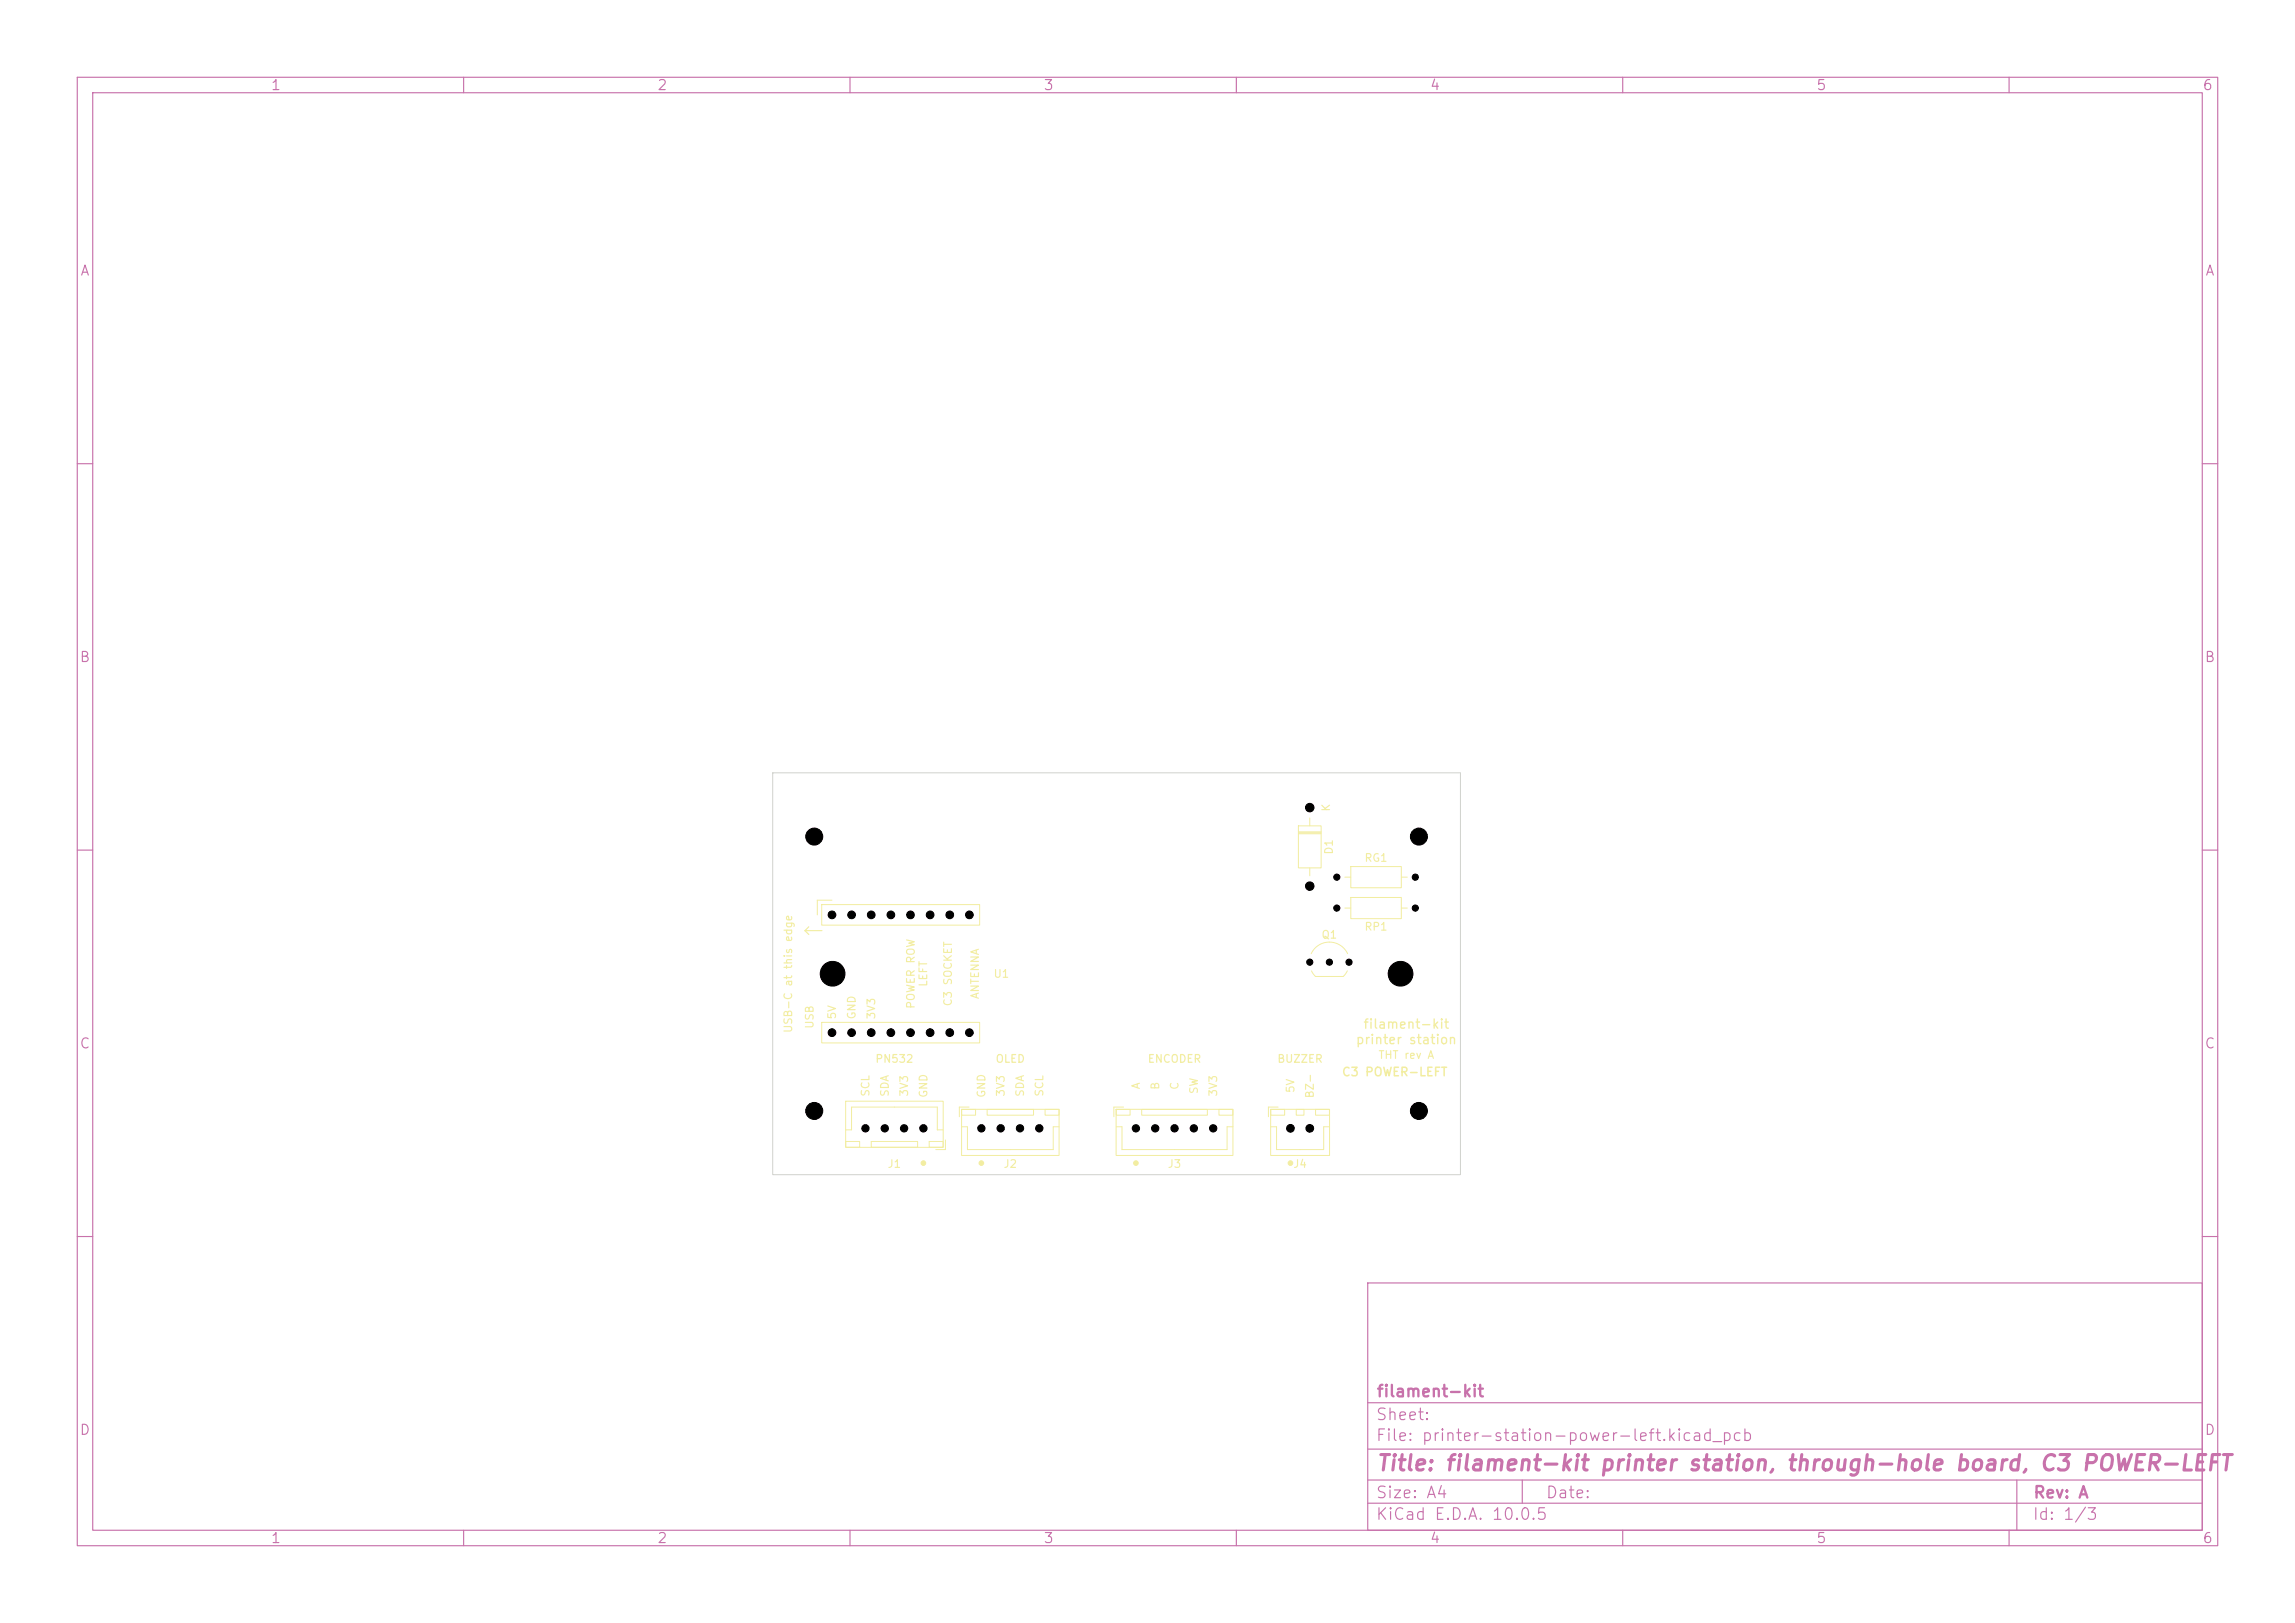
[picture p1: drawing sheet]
<svg xmlns="http://www.w3.org/2000/svg" width="297mm" height="210mm" viewBox="0 0 297 210" stroke-linecap="round" stroke-linejoin="round" font-family="sans-serif">
<defs><g id="words">
<text font-size="2" fill="#c872ab" x="178" y="190.8">Title: filament-kit printer station, through-hole board, C3 POWER-LEFT</text>
<g font-size="1.5" fill="#c872ab">
<text x="178" y="184.1">Sheet:</text>
<text x="178" y="181.1">filament-kit</text>
<text x="178" y="186.8">File: printer-station-power-left.kicad_pcb</text>
<text x="178" y="197">KiCad E.D.A. 10.0.5</text>
<text x="178" y="194.2">Size: A4</text>
<text x="200" y="194.2">Date:</text>
<text x="263" y="197">Id: 1/3</text>
<text x="263" y="194.2">Rev: A</text>
</g>
<g font-size="1.3" fill="#c872ab">
<text x="35" y="12">1</text>
<text x="85" y="12">2</text>
<text x="135" y="12">3</text>
<text x="185" y="12">4</text>
<text x="235" y="12">5</text>
<text x="285" y="12">6</text>
<text x="10.3" y="36">A</text>
<text x="285.3" y="36">A</text>
<text x="10.2" y="86">B</text>
<text x="285.2" y="86">B</text>
<text x="10.2" y="136">C</text>
<text x="285.2" y="136">C</text>
<text x="10.2" y="186">D</text>
<text x="285.2" y="186">D</text>
<text x="35" y="200">1</text>
<text x="85" y="200">2</text>
<text x="135" y="200">3</text>
<text x="185" y="200">4</text>
<text x="235" y="200">5</text>
<text x="285" y="200">6</text>
</g>
<g font-size="1.2" fill="#f2eda1">
<text x="175.4" y="135.4">printer station</text>
<text x="176.3" y="133.4">filament-kit</text>
</g>
<text font-size="1.1" fill="#f2eda1" x="173.6" y="139.5">C3 POWER-LEFT</text>
<g font-size="1" fill="#f2eda1">
<text x="172.4" y="105.1" transform="rotate(-90 172.4 105.1)">K</text>
<text x="172.7" y="110.7" transform="rotate(-90 172.7 110.7)">D1</text>
<text x="176.5" y="111.8">RG1</text>
<text x="170.9" y="121.7">Q1</text>
<text x="176.5" y="120.7">RP1</text>
<text x="108.4" y="132" transform="rotate(-90 108.4 132)">5V</text>
<text x="111" y="132" transform="rotate(-90 111 132)">GND</text>
<text x="113.5" y="132" transform="rotate(-90 113.5 132)">3V3</text>
<text x="118.6" y="130.6" transform="rotate(-90 118.6 130.6)">POWER ROW</text>
<text x="120.2" y="127.8" transform="rotate(-90 120.2 127.8)">LEFT</text>
<text x="123.4" y="130.3" transform="rotate(-90 123.4 130.3)">C3 SOCKET</text>
<text x="126.9" y="129.4" transform="rotate(-90 126.9 129.4)">ANTENNA</text>
<text x="128.5" y="126.8">U1</text>
<text x="102.8" y="133.7" transform="rotate(-90 102.8 133.7)">USB-C at this edge</text>
<text x="105.5" y="133.2" transform="rotate(-90 105.5 133.2)">USB</text>
<text x="113.2" y="137.8">PN532</text>
<text x="128.8" y="137.8">OLED</text>
<text x="148.4" y="137.8">ENCODER</text>
<text x="165.2" y="137.8">BUZZER</text>
<text x="178.3" y="137.3">THT rev A</text>
<text x="112.8" y="142" transform="rotate(-90 112.8 142)">SCL</text>
<text x="115.3" y="142" transform="rotate(-90 115.3 142)">SDA</text>
<text x="117.8" y="142" transform="rotate(-90 117.8 142)">3V3</text>
<text x="120.3" y="142.1" transform="rotate(-90 120.3 142.1)">GND</text>
<text x="127.8" y="142.1" transform="rotate(-90 127.8 142.1)">GND</text>
<text x="130.3" y="142" transform="rotate(-90 130.3 142)">3V3</text>
<text x="132.8" y="142" transform="rotate(-90 132.8 142)">SDA</text>
<text x="135.3" y="142" transform="rotate(-90 135.3 142)">SCL</text>
<text x="147.8" y="141" transform="rotate(-90 147.8 141)">A</text>
<text x="150.3" y="141.1" transform="rotate(-90 150.3 141.1)">B</text>
<text x="152.8" y="141.1" transform="rotate(-90 152.8 141.1)">C</text>
<text x="155.3" y="141.6" transform="rotate(-90 155.3 141.6)">SW</text>
<text x="157.8" y="142" transform="rotate(-90 157.8 142)">3V3</text>
<text x="167.8" y="141.5" transform="rotate(-90 167.8 141.5)">5V</text>
<text x="170.3" y="142.2" transform="rotate(-90 170.3 142.2)">BZ-</text>
<text x="114.8" y="151.4">J1</text>
<text x="129.8" y="151.4">J2</text>
<text x="151" y="151.4">J3</text>
<text x="167.3" y="151.4">J4</text>
</g>
</g></defs>
<g fill="none" stroke="#c872ab" stroke-width=".15">
<path d="M10 10h277v190h-277zM12 12h273v186h-273zM60 10v2M110 10v2M160 10v2M210 10v2M260 10v2M10 60h2M285 60h2M10 110h2M285 110h2M10 160h2"/>
<path d="M177 166h108v32h-108zM285 160h2M60 198v2M110 198v2M160 198v2M177 194.5h108M177 191.5h108M177 187.5h108M177 181.5h108M197 191.5v3M210 198v2M260 198v2"/>
<path d="M261 191.5v6.5"/>
</g>
<g fill="#f2eda1" stroke="#f2eda1" stroke-width=".13">
<circle cx="119.5" cy="150.5" r=".3"/>
<circle cx="127" cy="150.5" r=".3"/>
<circle cx="147" cy="150.5" r=".3"/>
<circle cx="167" cy="150.5" r=".3"/>
</g>
<g fill="none" stroke="#f2eda1" stroke-width=".13">
<path d="M106.3 117.1h20.5v2.6h-20.5zM107.7 116.5h-1.9v1.9M168 106.9h3v5.4h-3zM168 107.6h3M168 107.8h3M168 107.9h3M169.5 105.8v1.1M169.5 112.3v1M174 113.5h.8M174 117.5h.8M174.8 112.1h6.5v2.8h-6.5zM174.8 116.1h6.5v2.8h-6.5z"/>
<path d="M181.4 113.5h.7M181.4 117.5h.7M106.3 132.3h20.5v2.6h-20.5zM169.7 123.4a2.6 2.6 0 0 1 2.3-1.5 2.6 2.6 0 0 1 2.4 1.5M169.7 125.6l.5 .8h3.6l.6-.8M109.4 142.5h12.7v6h-12.7zM109.4 146.2h.8v-2.9h11.1v2.9h.7M109.5 147.7h1.7v.8h-1.7zM112.8 147.7h6v.8h-6zM120.2 147.7h1.9v.8h-1.9zM122.4 147.5v1.3h-1.3M124.4 143.5h12.7v6h-12.7z"/>
<path d="M124.4 145.8h.8v3h11.1v-3h.7M124.5 143.5h1.7v.8h-1.7zM125.4 143.3h-1.3v1.2M127.8 143.5h6v.8h-6zM135.2 143.5h1.9v.8h-1.9zM144.4 143.5h15.2v6h-15.2zM144.4 145.8h.8v3h13.6v-3h.7M144.5 143.5h1.7v.8h-1.7zM145.4 143.3h-1.3v1.2M147.8 143.5h8.4v.8h-8.4zM157.8 143.5h1.8v.8h-1.8zM164.4 143.5h7.7v6h-7.7z"/>
<path d="M164.4 145.8h.8v3h6.1v-3h.7M164.5 143.5h1.8v.8h-1.8zM165.4 143.3h-1.3v1.2M167.7 143.5h1v.8h-1zM170.3 143.5h1.7v.8h-1.7z"/>
</g>
<path d="M104.7 119.9l-.5 .5M104.2 120.4l.5 .5M104.2 120.4h2.2" fill="none" stroke="#f2eda1" stroke-width=".15"/>
<path d="M100 100h89v52h-89z" fill="none" stroke="#d0d2cd" stroke-width=".13"/>
<g fill="#000" stroke="#000" stroke-width=".13">
<circle cx="105.4" cy="108.2" r="1.1"/>
<circle cx="107.7" cy="118.4" r=".5"/>
<circle cx="110.2" cy="118.4" r=".5"/>
<circle cx="112.7" cy="118.4" r=".5"/>
<circle cx="115.3" cy="118.4" r=".5"/>
<circle cx="117.8" cy="118.4" r=".5"/>
<circle cx="120.4" cy="118.4" r=".5"/>
<circle cx="122.9" cy="118.4" r=".5"/>
<circle cx="125.4" cy="118.4" r=".5"/>
<circle cx="169.5" cy="104.5" r=".55"/>
<circle cx="169.5" cy="114.7" r=".55"/>
<circle cx="173" cy="113.5" r=".4"/>
<circle cx="173" cy="117.5" r=".4"/>
<circle cx="183.2" cy="113.5" r=".4"/>
<circle cx="183.2" cy="117.5" r=".4"/>
<circle cx="183.6" cy="108.2" r="1.1"/>
<circle cx="107.7" cy="133.6" r=".5"/>
<circle cx="107.7" cy="126" r="1.6"/>
<circle cx="110.2" cy="133.6" r=".5"/>
<circle cx="112.7" cy="133.6" r=".5"/>
<circle cx="115.3" cy="133.6" r=".5"/>
<circle cx="117.8" cy="133.6" r=".5"/>
<circle cx="120.4" cy="133.6" r=".5"/>
<circle cx="122.9" cy="133.6" r=".5"/>
<circle cx="125.4" cy="133.6" r=".5"/>
<circle cx="169.5" cy="124.5" r=".4"/>
<circle cx="172" cy="124.5" r=".4"/>
<circle cx="174.6" cy="124.5" r=".4"/>
<circle cx="181.2" cy="126" r="1.6"/>
<circle cx="105.4" cy="143.7" r="1.1"/>
<circle cx="112" cy="146" r=".47"/>
<circle cx="114.5" cy="146" r=".47"/>
<circle cx="117" cy="146" r=".47"/>
<circle cx="119.5" cy="146" r=".47"/>
<circle cx="127" cy="146" r=".47"/>
<circle cx="129.5" cy="146" r=".48"/>
<circle cx="132" cy="146" r=".47"/>
<circle cx="134.5" cy="146" r=".48"/>
<circle cx="147" cy="146" r=".47"/>
<circle cx="149.5" cy="146" r=".47"/>
<circle cx="152" cy="146" r=".47"/>
<circle cx="154.5" cy="146" r=".47"/>
<circle cx="157" cy="146" r=".47"/>
<circle cx="167" cy="146" r=".5"/>
<circle cx="169.5" cy="146" r=".5"/>
<circle cx="183.6" cy="143.7" r="1.1"/>
</g>
<use href="#words"/>
</svg>
